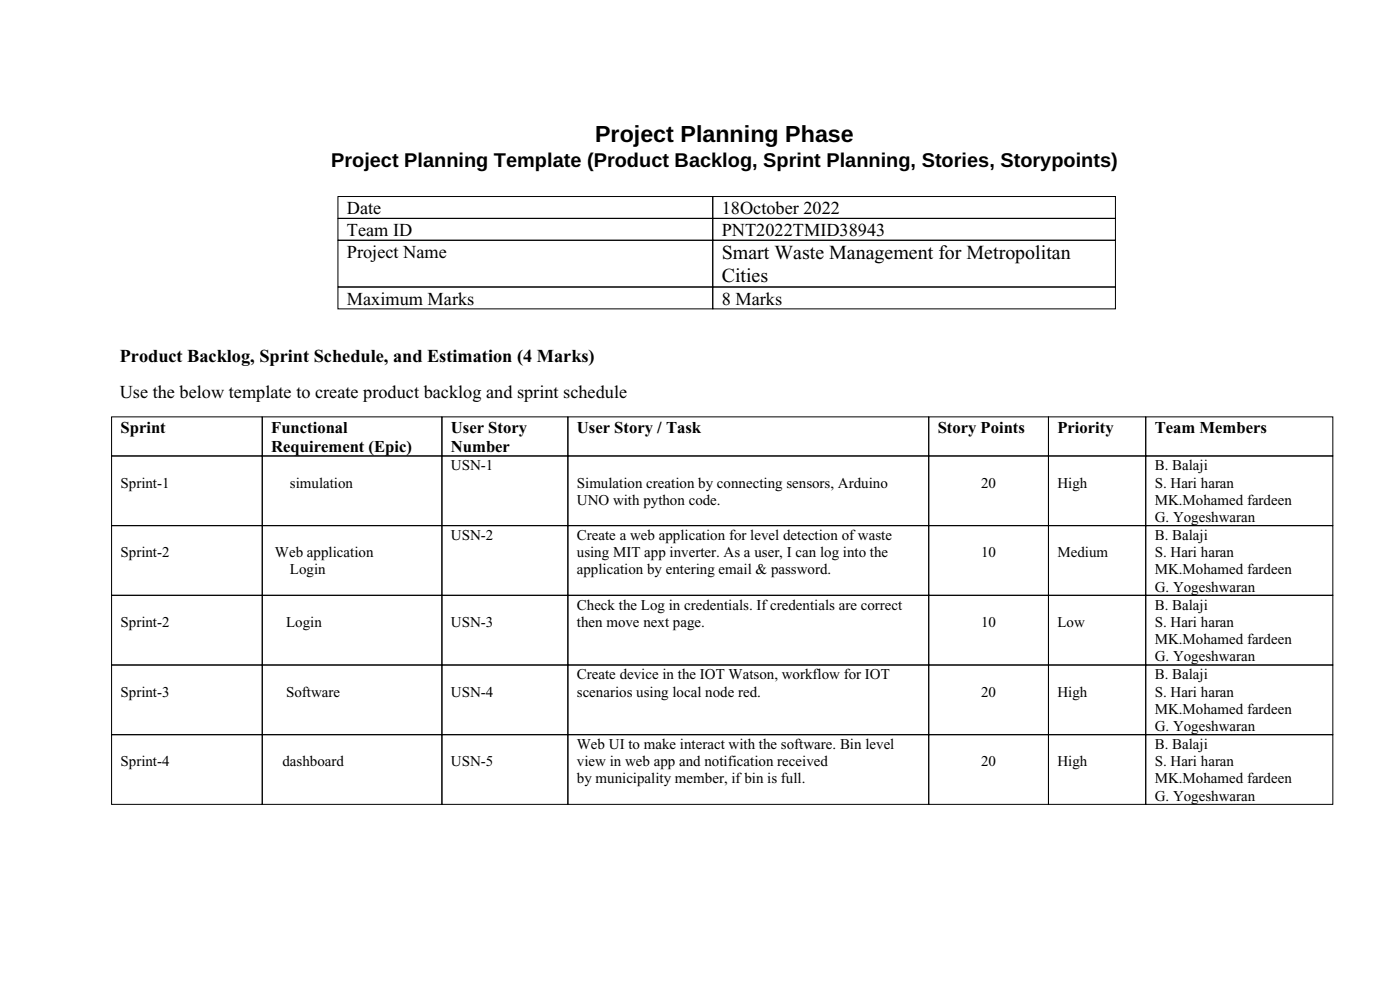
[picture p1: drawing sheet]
<svg xmlns="http://www.w3.org/2000/svg" width="297mm" height="210mm" viewBox="0 0 297 210" stroke-linecap="round" stroke-linejoin="round" font-family="sans-serif">
<defs><g id="words">
<text font-size="4.9" x="126.3" y="30">Project Planning Phase</text>
<g font-size="4.2">
<text x="70.2" y="35.5">Project Planning Template (Product Backlog, Sprint Planning, Stories, Storypoints)</text>
<text x="153.1" y="55">Smart Waste Management for Metropolitan</text>
<text x="153.1" y="59.9">Cities</text>
</g>
<g font-size="3.9">
<text x="73.6" y="45.4">Date</text>
<text x="153.1" y="45.4">18October 2022</text>
<text x="73.6" y="50">Team ID</text>
<text x="153.1" y="50">PNT2022TMID38943</text>
<text x="73.6" y="54.7">Project Name</text>
<text x="73.6" y="64.6">Maximum Marks</text>
<text x="153.1" y="64.6">8 Marks</text>
<text x="25.4" y="76.7">Product Backlog, Sprint Schedule, and Estimation (4 Marks)</text>
<text x="25.4" y="84.3">Use the below template to create product backlog and sprint schedule</text>
</g>
<g font-size="3.5">
<text x="25.6" y="91.8">Sprint</text>
<text x="57.5" y="91.8">Functional</text>
<text x="57.5" y="95.9">Requirement (Epic)</text>
<text x="95.7" y="91.8">User Story</text>
<text x="95.7" y="95.9">Number</text>
<text x="122.4" y="91.8">User Story / Task</text>
<text x="198.9" y="91.8">Story Points</text>
<text x="224.3" y="91.8">Priority</text>
<text x="245" y="91.8">Team Members</text>
</g>
<g font-size="3.2">
<text x="95.7" y="99.8">USN-1</text>
<text x="245" y="99.8">B. Balaji</text>
<text x="25.6" y="103.4">Sprint-1</text>
<text x="61.5" y="103.4">simulation</text>
<text x="122.4" y="103.4">Simulation creation by connecting sensors, Arduino</text>
<text x="122.4" y="107.1">UNO with python code.</text>
<text x="208.1" y="103.4">20</text>
<text x="224.3" y="103.4">High</text>
<text x="245" y="103.4">S. Hari haran</text>
<text x="245" y="107.1">MK.Mohamed fardeen</text>
<text x="245" y="110.7">G. Yogeshwaran</text>
<text x="25.6" y="118.2">Sprint-2</text>
<text x="58.3" y="118.2">Web application</text>
<text x="95.7" y="114.6">USN-2</text>
<text x="122.4" y="114.6">Create a web application for level detection of waste</text>
<text x="122.4" y="118.2">using MIT app inverter. As a user, I can log into the</text>
<text x="208.1" y="118.2">10</text>
<text x="224.3" y="118.2">Medium</text>
<text x="245" y="114.6">B. Balaji</text>
<text x="245" y="118.2">S. Hari haran</text>
<text x="61.5" y="121.9">Login</text>
<text x="122.4" y="121.9">application by entering email &amp; password.</text>
<text x="245" y="121.9">MK.Mohamed fardeen</text>
<text x="245" y="125.5">G. Yogeshwaran</text>
<text x="122.4" y="129.3">Check the Log in credentials. If credentials are correct</text>
<text x="245" y="129.3">B. Balaji</text>
<text x="25.6" y="133">Sprint-2</text>
<text x="60.7" y="133">Login</text>
<text x="95.7" y="133">USN-3</text>
<text x="122.4" y="133">then move next page.</text>
<text x="208.1" y="133">10</text>
<text x="224.3" y="133">Low</text>
<text x="245" y="133">S. Hari haran</text>
<text x="245" y="136.6">MK.Mohamed fardeen</text>
<text x="245" y="140.3">G. Yogeshwaran</text>
<text x="25.6" y="147.8">Sprint-3</text>
<text x="60.7" y="147.8">Software</text>
<text x="95.7" y="147.8">USN-4</text>
<text x="122.4" y="144.1">Create device in the IOT Watson, workflow for IOT</text>
<text x="122.4" y="147.8">scenarios using local node red.</text>
<text x="208.1" y="147.8">20</text>
<text x="224.3" y="147.8">High</text>
<text x="245" y="144.1">B. Balaji</text>
<text x="245" y="147.8">S. Hari haran</text>
<text x="245" y="151.4">MK.Mohamed fardeen</text>
<text x="245" y="155.1">G. Yogeshwaran</text>
<text x="122.4" y="158.9">Web UI to make interact with the software. Bin level</text>
<text x="245" y="158.9">B. Balaji</text>
<text x="25.6" y="162.6">Sprint-4</text>
<text x="59.9" y="162.6">dashboard</text>
<text x="95.7" y="162.6">USN-5</text>
<text x="122.4" y="162.6">view in web app and notification received</text>
<text x="122.4" y="166.2">by municipality member, if bin is full.</text>
<text x="208.1" y="162.6">20</text>
<text x="224.3" y="162.6">High</text>
<text x="245" y="162.6">S. Hari haran</text>
<text x="245" y="166.2">MK.Mohamed fardeen</text>
<text x="245" y="169.9">G. Yogeshwaran</text>
</g>
</g></defs>
<g fill="none" stroke="#000" stroke-width=".21">
<path d="M71.7 41.7h79.5v4.6h-79.5zM71.7 46.3h79.5v4.7h-79.5zM71.7 51h79.5v9.9h-79.5zM151.2 41.7h85.4v4.6h-85.4zM151.2 46.3h85.4v4.7h-85.4zM151.2 51h85.4v9.9h-85.4zM71.7 60.9h79.5v4.6h-79.5zM151.2 60.9h85.4v4.6h-85.4zM23.7 88.4h31.9v8.3h-31.9zM23.7 96.7h31.9v14.8h-31.9zM55.6 88.4h38.2v8.3h-38.2zM55.6 96.7h38.2v14.8h-38.2z"/>
<path d="M93.8 88.4h26.7v8.3h-26.7zM93.8 96.7h26.7v14.8h-26.7zM120.5 88.4h76.5v8.3h-76.5zM120.5 96.7h76.5v14.8h-76.5zM197 88.4h25.4v8.3h-25.4zM197 96.7h25.4v14.8h-25.4zM222.4 88.4h20.7v8.3h-20.7zM222.4 96.7h20.7v14.8h-20.7zM243.1 88.4h39.7v8.3h-39.7zM243.1 96.7h39.7v14.8h-39.7zM23.7 111.5h31.9v14.8h-31.9zM55.6 111.5h38.2v14.8h-38.2z"/>
<path d="M93.8 111.5h26.7v14.8h-26.7zM120.5 111.5h76.5v14.8h-76.5zM197 111.5h25.4v14.8h-25.4zM222.4 111.5h20.7v14.8h-20.7zM243.1 111.5h39.7v14.8h-39.7zM23.7 126.3h31.9v14.8h-31.9zM55.6 126.3h38.2v14.8h-38.2zM93.8 126.3h26.7v14.8h-26.7zM120.5 126.3h76.5v14.8h-76.5zM197 126.3h25.4v14.8h-25.4zM222.4 126.3h20.7v14.8h-20.7zM243.1 126.3h39.7v14.8h-39.7z"/>
<path d="M23.7 141.1h31.9v14.7h-31.9zM23.7 155.8h31.9v14.8h-31.9zM55.6 141.1h38.2v14.7h-38.2zM55.6 155.8h38.2v14.8h-38.2zM93.8 141.1h26.7v14.7h-26.7zM93.8 155.8h26.7v14.8h-26.7zM120.5 141.1h76.5v14.7h-76.5zM120.5 155.8h76.5v14.8h-76.5zM197 141.1h25.4v14.7h-25.4zM197 155.8h25.4v14.8h-25.4zM222.4 141.1h20.7v14.7h-20.7zM222.4 155.8h20.7v14.8h-20.7z"/>
<path d="M243.1 141.1h39.7v14.7h-39.7zM243.1 155.8h39.7v14.8h-39.7z"/>
</g>
<use href="#words"/>
</svg>
